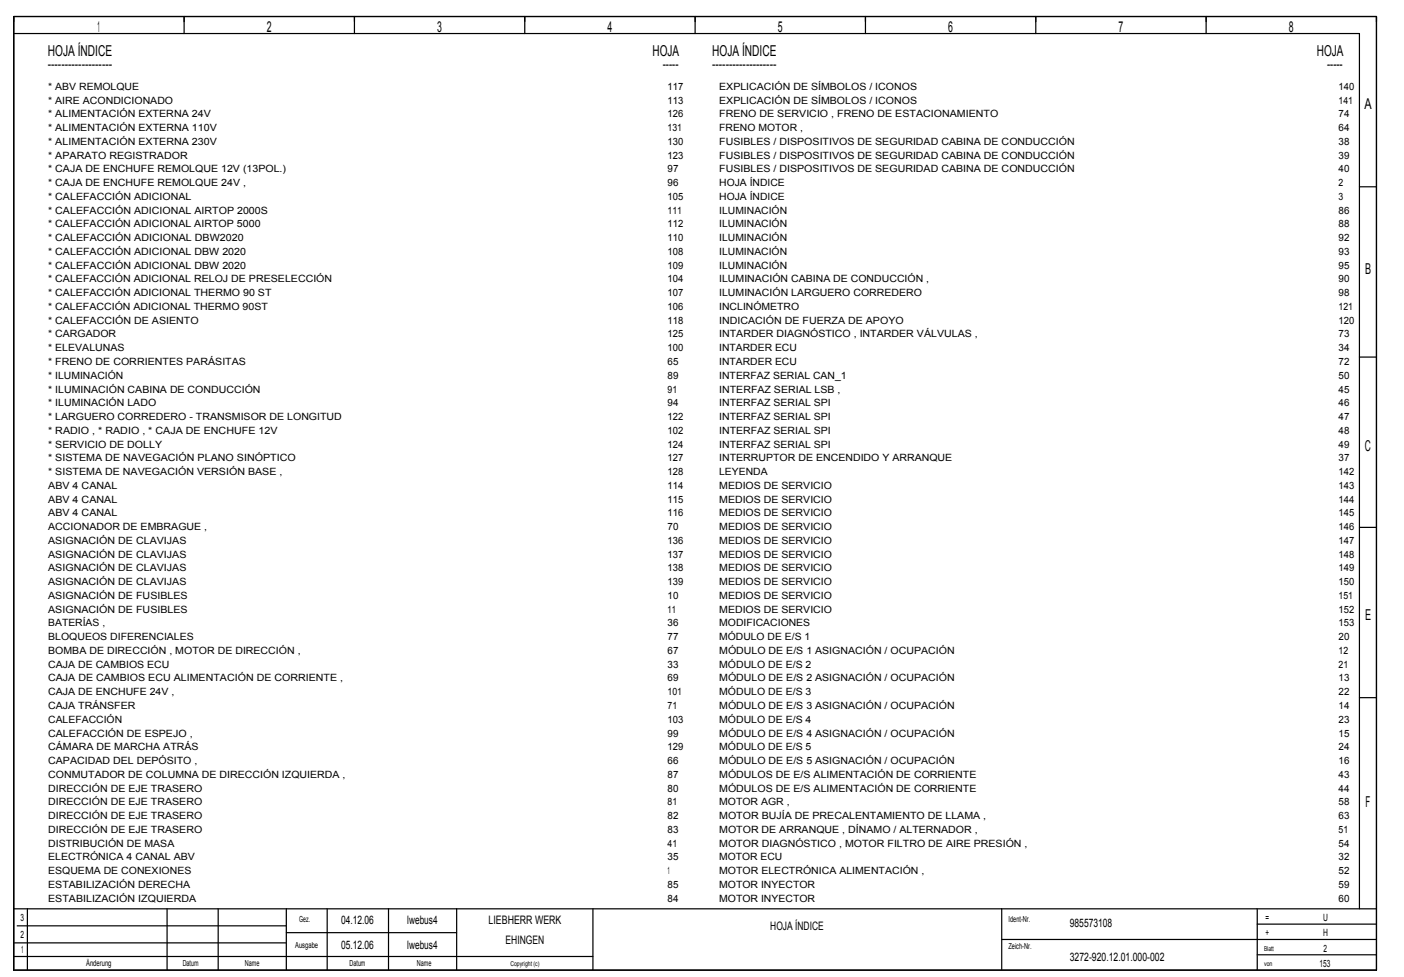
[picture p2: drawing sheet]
<svg xmlns="http://www.w3.org/2000/svg" width="408mm" height="284mm" viewBox="0 0 408 284" stroke-linecap="round" stroke-linejoin="round" font-family="sans-serif">
<defs><g id="words">
<g font-size="4.4">
<text x="28.4" y="9.3">1</text>
<text x="77.5" y="9.3">2</text>
<text x="127.1" y="9.3">3</text>
<text x="176.5" y="9.3">4</text>
<text x="226.1" y="9.3">5</text>
<text x="275.5" y="9.3">6</text>
<text x="325.1" y="9.3">7</text>
<text x="374.6" y="9.3">8</text>
<text x="13.9" y="16.2">HOJA ÍNDICE</text>
<text x="189.6" y="16.2">HOJA</text>
<text x="206.9" y="16.2">HOJA ÍNDICE</text>
<text x="382.7" y="16.2">HOJA</text>
<text x="13.9" y="20.2">­­­­­­­­­­­­­­­­­­­</text>
<text x="192.6" y="20.2">­­­­­</text>
<text x="206.9" y="20.2">­­­­­­­­­­­­­­­­­­­</text>
<text x="385.6" y="20.2">­­­­­</text>
<text x="396.5" y="31.6">A</text>
<text x="396.7" y="79.6">B</text>
<text x="396.6" y="131.1">C</text>
<text x="396.7" y="180.1">E</text>
<text x="396.8" y="234.5">F</text>
</g>
<g font-size="3.4">
<text x="99.2" y="268.5">04.12.06</text>
<text x="118.4" y="268.5">lwebus4</text>
<text x="142" y="268.5">LIEBHERR WERK</text>
<text x="310.9" y="269.5">985573108</text>
<text x="99.2" y="275.9">05.12.06</text>
<text x="118.4" y="275.9">lwebus4</text>
<text x="146.9" y="274.4">EHINGEN</text>
<text x="223.9" y="270.4">HOJA ÍNDICE</text>
<text x="310.9" y="279.4">3272­920.12.01.000­002</text>
</g>
<g font-size="2.9">
<text x="14" y="26.1">* ABV REMOLQUE</text>
<text x="194" y="26.1">117</text>
<text x="209" y="26.1">EXPLICACIÓN DE SÍMBOLOS / ICONOS</text>
<text x="389" y="26.1">140</text>
<text x="14" y="30.1">* AIRE ACONDICIONADO</text>
<text x="14" y="34.1">* ALIMENTACIÓN EXTERNA 24V</text>
<text x="194" y="30.1">113</text>
<text x="194" y="34.1">126</text>
<text x="209" y="30.1">EXPLICACIÓN DE SÍMBOLOS / ICONOS</text>
<text x="209" y="34.1">FRENO DE SERVICIO , FRENO DE ESTACIONAMIENTO</text>
<text x="389" y="30.1">141</text>
<text x="389" y="34.1">74</text>
<text x="14" y="38.1">* ALIMENTACIÓN EXTERNA 110V</text>
<text x="194" y="38.1">131</text>
<text x="209" y="38.1">FRENO MOTOR ,</text>
<text x="389" y="38.1">64</text>
<text x="14" y="42.1">* ALIMENTACIÓN EXTERNA 230V</text>
<text x="14" y="46.1">* APARATO REGISTRADOR</text>
<text x="194" y="42.1">130</text>
<text x="194" y="46.1">123</text>
<text x="209" y="42.1">FUSIBLES / DISPOSITIVOS DE SEGURIDAD CABINA DE CONDUCCIÓN</text>
<text x="209" y="46.1">FUSIBLES / DISPOSITIVOS DE SEGURIDAD CABINA DE CONDUCCIÓN</text>
<text x="389" y="42.1">38</text>
<text x="389" y="46.1">39</text>
<text x="14" y="50.1">* CAJA DE ENCHUFE REMOLQUE 12V (13POL.)</text>
<text x="194" y="50.1">97</text>
<text x="209" y="50.1">FUSIBLES / DISPOSITIVOS DE SEGURIDAD CABINA DE CONDUCCIÓN</text>
<text x="389" y="50.1">40</text>
<text x="14" y="54.1">* CAJA DE ENCHUFE REMOLQUE 24V ,</text>
<text x="14" y="58.1">* CALEFACCIÓN ADICIONAL</text>
<text x="194" y="54.1">96</text>
<text x="194" y="58.1">105</text>
<text x="209" y="54.1">HOJA ÍNDICE</text>
<text x="209" y="58.1">HOJA ÍNDICE</text>
<text x="389" y="54.1">2</text>
<text x="389" y="58.1">3</text>
<text x="14" y="62.1">* CALEFACCIÓN ADICIONAL AIRTOP 2000S</text>
<text x="194" y="62.1">111</text>
<text x="209" y="62.1">ILUMINACIÓN</text>
<text x="389" y="62.1">86</text>
<text x="14" y="66.1">* CALEFACCIÓN ADICIONAL AIRTOP 5000</text>
<text x="14" y="70.1">* CALEFACCIÓN ADICIONAL DBW2020</text>
<text x="194" y="66.1">112</text>
<text x="194" y="70.1">110</text>
<text x="209" y="66.1">ILUMINACIÓN</text>
<text x="209" y="70.1">ILUMINACIÓN</text>
<text x="389" y="66.1">88</text>
<text x="389" y="70.1">92</text>
<text x="14" y="74.1">* CALEFACCIÓN ADICIONAL DBW 2020</text>
<text x="194" y="74.1">108</text>
<text x="209" y="74.1">ILUMINACIÓN</text>
<text x="389" y="74.1">93</text>
<text x="14" y="78.1">* CALEFACCIÓN ADICIONAL DBW 2020</text>
<text x="14" y="82.1">* CALEFACCIÓN ADICIONAL RELOJ DE PRESELECCIÓN</text>
<text x="194" y="78.1">109</text>
<text x="194" y="82.1">104</text>
<text x="209" y="78.1">ILUMINACIÓN</text>
<text x="209" y="82.1">ILUMINACIÓN CABINA DE CONDUCCIÓN ,</text>
<text x="389" y="78.1">95</text>
<text x="389" y="82.1">90</text>
<text x="14" y="86.1">* CALEFACCIÓN ADICIONAL THERMO 90 ST</text>
<text x="194" y="86.1">107</text>
<text x="209" y="86.1">ILUMINACIÓN LARGUERO CORREDERO</text>
<text x="389" y="86.1">98</text>
<text x="14" y="90.1">* CALEFACCIÓN ADICIONAL THERMO 90ST</text>
<text x="14" y="94.1">* CALEFACCIÓN DE ASIENTO</text>
<text x="194" y="90.1">106</text>
<text x="194" y="94.1">118</text>
<text x="209" y="90.1">INCLINÓMETRO</text>
<text x="209" y="94.1">INDICACIÓN DE FUERZA DE APOYO</text>
<text x="389" y="90.1">121</text>
<text x="389" y="94.1">120</text>
<text x="14" y="98.1">* CARGADOR</text>
<text x="194" y="98.1">125</text>
<text x="209" y="98.1">INTARDER DIAGNÓSTICO , INTARDER VÁLVULAS ,</text>
<text x="389" y="98.1">73</text>
<text x="14" y="102.1">* ELEVALUNAS</text>
<text x="14" y="106.1">* FRENO DE CORRIENTES PARÁSITAS</text>
<text x="194" y="102.1">100</text>
<text x="194" y="106.1">65</text>
<text x="209" y="102.1">INTARDER ECU</text>
<text x="209" y="106.1">INTARDER ECU</text>
<text x="389" y="102.1">34</text>
<text x="389" y="106.1">72</text>
<text x="14" y="110.1">* ILUMINACIÓN</text>
<text x="194" y="110.1">89</text>
<text x="209" y="110.1">INTERFAZ SERIAL CAN_1</text>
<text x="389" y="110.1">50</text>
<text x="14" y="114.1">* ILUMINACIÓN CABINA DE CONDUCCIÓN</text>
<text x="14" y="118.1">* ILUMINACIÓN LADO</text>
<text x="194" y="114.1">91</text>
<text x="194" y="118.1">94</text>
<text x="209" y="114.1">INTERFAZ SERIAL LSB ,</text>
<text x="209" y="118.1">INTERFAZ SERIAL SPI</text>
<text x="389" y="114.1">45</text>
<text x="389" y="118.1">46</text>
<text x="14" y="122.1">* LARGUERO CORREDERO ­ TRANSMISOR DE LONGITUD</text>
<text x="194" y="122.1">122</text>
<text x="209" y="122.1">INTERFAZ SERIAL SPI</text>
<text x="389" y="122.1">47</text>
<text x="14" y="126.1">* RADIO , * RADIO , * CAJA DE ENCHUFE 12V</text>
<text x="14" y="130.1">* SERVICIO DE DOLLY</text>
<text x="194" y="126.1">102</text>
<text x="194" y="130.1">124</text>
<text x="209" y="126.1">INTERFAZ SERIAL SPI</text>
<text x="209" y="130.1">INTERFAZ SERIAL SPI</text>
<text x="389" y="126.1">48</text>
<text x="389" y="130.1">49</text>
<text x="14" y="134.1">* SISTEMA DE NAVEGACIÓN PLANO SINÓPTICO</text>
<text x="194" y="134.1">127</text>
<text x="209" y="134.1">INTERRUPTOR DE ENCENDIDO Y ARRANQUE</text>
<text x="389" y="134.1">37</text>
<text x="14" y="138.1">* SISTEMA DE NAVEGACIÓN VERSIÓN BASE ,</text>
<text x="14" y="142.1">ABV 4 CANAL</text>
<text x="194" y="138.1">128</text>
<text x="194" y="142.1">114</text>
<text x="209" y="138.1">LEYENDA</text>
<text x="209" y="142.1">MEDIOS DE SERVICIO</text>
<text x="389" y="138.1">142</text>
<text x="389" y="142.1">143</text>
<text x="14" y="146.1">ABV 4 CANAL</text>
<text x="194" y="146.1">115</text>
<text x="209" y="146.1">MEDIOS DE SERVICIO</text>
<text x="389" y="146.1">144</text>
<text x="14" y="150.1">ABV 4 CANAL</text>
<text x="14" y="154.1">ACCIONADOR DE EMBRAGUE ,</text>
<text x="194" y="150.1">116</text>
<text x="194" y="154.1">70</text>
<text x="209" y="150.1">MEDIOS DE SERVICIO</text>
<text x="209" y="154.1">MEDIOS DE SERVICIO</text>
<text x="389" y="150.1">145</text>
<text x="389" y="154.1">146</text>
<text x="14" y="158.1">ASIGNACIÓN DE CLAVIJAS</text>
<text x="194" y="158.1">136</text>
<text x="209" y="158.1">MEDIOS DE SERVICIO</text>
<text x="389" y="158.1">147</text>
<text x="14" y="162.1">ASIGNACIÓN DE CLAVIJAS</text>
<text x="14" y="166.1">ASIGNACIÓN DE CLAVIJAS</text>
<text x="194" y="162.1">137</text>
<text x="194" y="166.1">138</text>
<text x="209" y="162.1">MEDIOS DE SERVICIO</text>
<text x="209" y="166.1">MEDIOS DE SERVICIO</text>
<text x="389" y="162.1">148</text>
<text x="389" y="166.1">149</text>
<text x="14" y="170.1">ASIGNACIÓN DE CLAVIJAS</text>
<text x="194" y="170.1">139</text>
<text x="209" y="170.1">MEDIOS DE SERVICIO</text>
<text x="389" y="170.1">150</text>
<text x="14" y="174.1">ASIGNACIÓN DE FUSIBLES</text>
<text x="14" y="178.1">ASIGNACIÓN DE FUSIBLES</text>
<text x="194" y="174.1">10</text>
<text x="194" y="178.1">11</text>
<text x="209" y="174.1">MEDIOS DE SERVICIO</text>
<text x="209" y="178.1">MEDIOS DE SERVICIO</text>
<text x="389" y="174.1">151</text>
<text x="389" y="178.1">152</text>
<text x="14" y="182.1">BATERÍAS ,</text>
<text x="194" y="182.1">36</text>
<text x="209" y="182.1">MODIFICACIONES</text>
<text x="389" y="182.1">153</text>
<text x="14" y="186.1">BLOQUEOS DIFERENCIALES</text>
<text x="14" y="190.1">BOMBA DE DIRECCIÓN , MOTOR DE DIRECCIÓN ,</text>
<text x="194" y="186.1">77</text>
<text x="194" y="190.1">67</text>
<text x="209" y="186.1">MÓDULO DE E/S 1</text>
<text x="209" y="190.1">MÓDULO DE E/S 1 ASIGNACIÓN / OCUPACIÓN</text>
<text x="389" y="186.1">20</text>
<text x="389" y="190.1">12</text>
<text x="14" y="194.1">CAJA DE CAMBIOS ECU</text>
<text x="194" y="194.1">33</text>
<text x="209" y="194.1">MÓDULO DE E/S 2</text>
<text x="389" y="194.1">21</text>
<text x="14" y="198.1">CAJA DE CAMBIOS ECU ALIMENTACIÓN DE CORRIENTE ,</text>
<text x="14" y="202.1">CAJA DE ENCHUFE 24V ,</text>
<text x="194" y="198.1">69</text>
<text x="194" y="202.1">101</text>
<text x="209" y="198.1">MÓDULO DE E/S 2 ASIGNACIÓN / OCUPACIÓN</text>
<text x="209" y="202.1">MÓDULO DE E/S 3</text>
<text x="389" y="198.1">13</text>
<text x="389" y="202.1">22</text>
<text x="14" y="206.1">CAJA TRÁNSFER</text>
<text x="194" y="206.1">71</text>
<text x="209" y="206.1">MÓDULO DE E/S 3 ASIGNACIÓN / OCUPACIÓN</text>
<text x="389" y="206.1">14</text>
<text x="14" y="210.1">CALEFACCIÓN</text>
<text x="14" y="214.1">CALEFACCIÓN DE ESPEJO ,</text>
<text x="194" y="210.1">103</text>
<text x="194" y="214.1">99</text>
<text x="209" y="210.1">MÓDULO DE E/S 4</text>
<text x="209" y="214.1">MÓDULO DE E/S 4 ASIGNACIÓN / OCUPACIÓN</text>
<text x="389" y="210.1">23</text>
<text x="389" y="214.1">15</text>
<text x="14" y="218.1">CÁMARA DE MARCHA ATRÁS</text>
<text x="194" y="218.1">129</text>
<text x="209" y="218.1">MÓDULO DE E/S 5</text>
<text x="389" y="218.1">24</text>
<text x="14" y="222.1">CAPACIDAD DEL DEPÓSITO ,</text>
<text x="14" y="226.1">CONMUTADOR DE COLUMNA DE DIRECCIÓN IZQUIERDA ,</text>
<text x="194" y="222.1">66</text>
<text x="194" y="226.1">87</text>
<text x="209" y="222.1">MÓDULO DE E/S 5 ASIGNACIÓN / OCUPACIÓN</text>
<text x="209" y="226.1">MÓDULOS DE E/S ALIMENTACIÓN DE CORRIENTE</text>
<text x="389" y="222.1">16</text>
<text x="389" y="226.1">43</text>
<text x="14" y="230.1">DIRECCIÓN DE EJE TRASERO</text>
<text x="194" y="230.1">80</text>
<text x="209" y="230.1">MÓDULOS DE E/S ALIMENTACIÓN DE CORRIENTE</text>
<text x="389" y="230.1">44</text>
<text x="14" y="234.1">DIRECCIÓN DE EJE TRASERO</text>
<text x="14" y="238.1">DIRECCIÓN DE EJE TRASERO</text>
<text x="194" y="234.1">81</text>
<text x="194" y="238.1">82</text>
<text x="209" y="234.1">MOTOR AGR ,</text>
<text x="209" y="238.1">MOTOR BUJÍA DE PRECALENTAMIENTO DE LLAMA ,</text>
<text x="389" y="234.1">58</text>
<text x="389" y="238.1">63</text>
<text x="14" y="242.1">DIRECCIÓN DE EJE TRASERO</text>
<text x="194" y="242.1">83</text>
<text x="209" y="242.1">MOTOR DE ARRANQUE , DÍNAMO / ALTERNADOR ,</text>
<text x="389" y="242.1">51</text>
<text x="14" y="246.1">DISTRIBUCIÓN DE MASA</text>
<text x="14" y="250.1">ELECTRÓNICA 4 CANAL ABV</text>
<text x="194" y="246.1">41</text>
<text x="194" y="250.1">35</text>
<text x="209" y="246.1">MOTOR DIAGNÓSTICO , MOTOR FILTRO DE AIRE PRESIÓN ,</text>
<text x="209" y="250.1">MOTOR ECU</text>
<text x="389" y="246.1">54</text>
<text x="389" y="250.1">32</text>
<text x="14" y="254.1">ESQUEMA DE CONEXIONES</text>
<text x="194" y="254.1">1</text>
<text x="209" y="254.1">MOTOR ELECTRÓNICA ALIMENTACIÓN ,</text>
<text x="389" y="254.1">52</text>
<text x="14" y="258.1">ESTABILIZACIÓN DERECHA</text>
<text x="14" y="262.1">ESTABILIZACIÓN IZQUIERDA</text>
<text x="194" y="258.1">85</text>
<text x="194" y="262.1">84</text>
<text x="209" y="258.1">MOTOR INYECTOR</text>
<text x="209" y="262.1">MOTOR INYECTOR</text>
<text x="389" y="258.1">59</text>
<text x="389" y="262.1">60</text>
<text x="5.9" y="267.8">3</text>
<text x="367.8" y="267.8">=</text>
<text x="384.5" y="267.8">U</text>
<text x="6" y="272.7">2</text>
<text x="367.8" y="272.2">+</text>
<text x="384.5" y="272.2">H</text>
<text x="6.2" y="277.2">1</text>
<text x="383.5" y="281.1">153</text>
<text x="384.7" y="276.7">2</text>
</g>
<g font-size="2.4">
<text x="87" y="268">Gez.</text>
<text x="293.1" y="268">Ident­Nr.</text>
<text x="85.8" y="275.5">Ausgabe</text>
<text x="293.1" y="275.9">Zeich­Nr.</text>
<text x="25" y="280.9">Änderung</text>
<text x="53.1" y="280.9">Datum</text>
<text x="71.2" y="280.9">Name</text>
<text x="101.6" y="280.9">Datum</text>
<text x="121.2" y="280.9">Name</text>
</g>
<g font-size="1.9">
<text x="148.3" y="280.8">Copyright (c)</text>
<text x="367.3" y="280.8">von</text>
<text x="367.3" y="276.4">Blatt</text>
</g>
</g></defs>
<g fill="none" stroke="#000" stroke-width=".35">
<path d="M4 4.8h396v277.2h-396zM4 9.7h391.1v254.5M53.5 4.8v4.9M103 4.8v4.9M152.5 4.8v4.9M202 4.8v4.9M251.5 4.8v4.9M301 4.8v4.9M350.5 4.8v4.9M395.1 54.3h4.9M395.1 103.8h4.9M395.1 153.3h4.9"/>
<path d="M395.1 202.8h4.9M4 278h168.3M4 274.1h79.2M4 264.2h396M5 269.1h78.2M8 264.2v17.8M48.5 264.2v17.8M63.4 264.2v17.8M83.2 264.2v17.8M83.2 271.1h49.5M95.1 264.2v17.8M112.9 264.2v17.8"/>
<path d="M132.7 264.2v17.8M172.3 264.2v17.8M291.1 264.2v17.8M291.1 273.1h108.9M365.4 264.2v17.8M365.4 277.5h34.6M365.4 268.6h34.6"/>
</g>
<use href="#words"/>
</svg>
